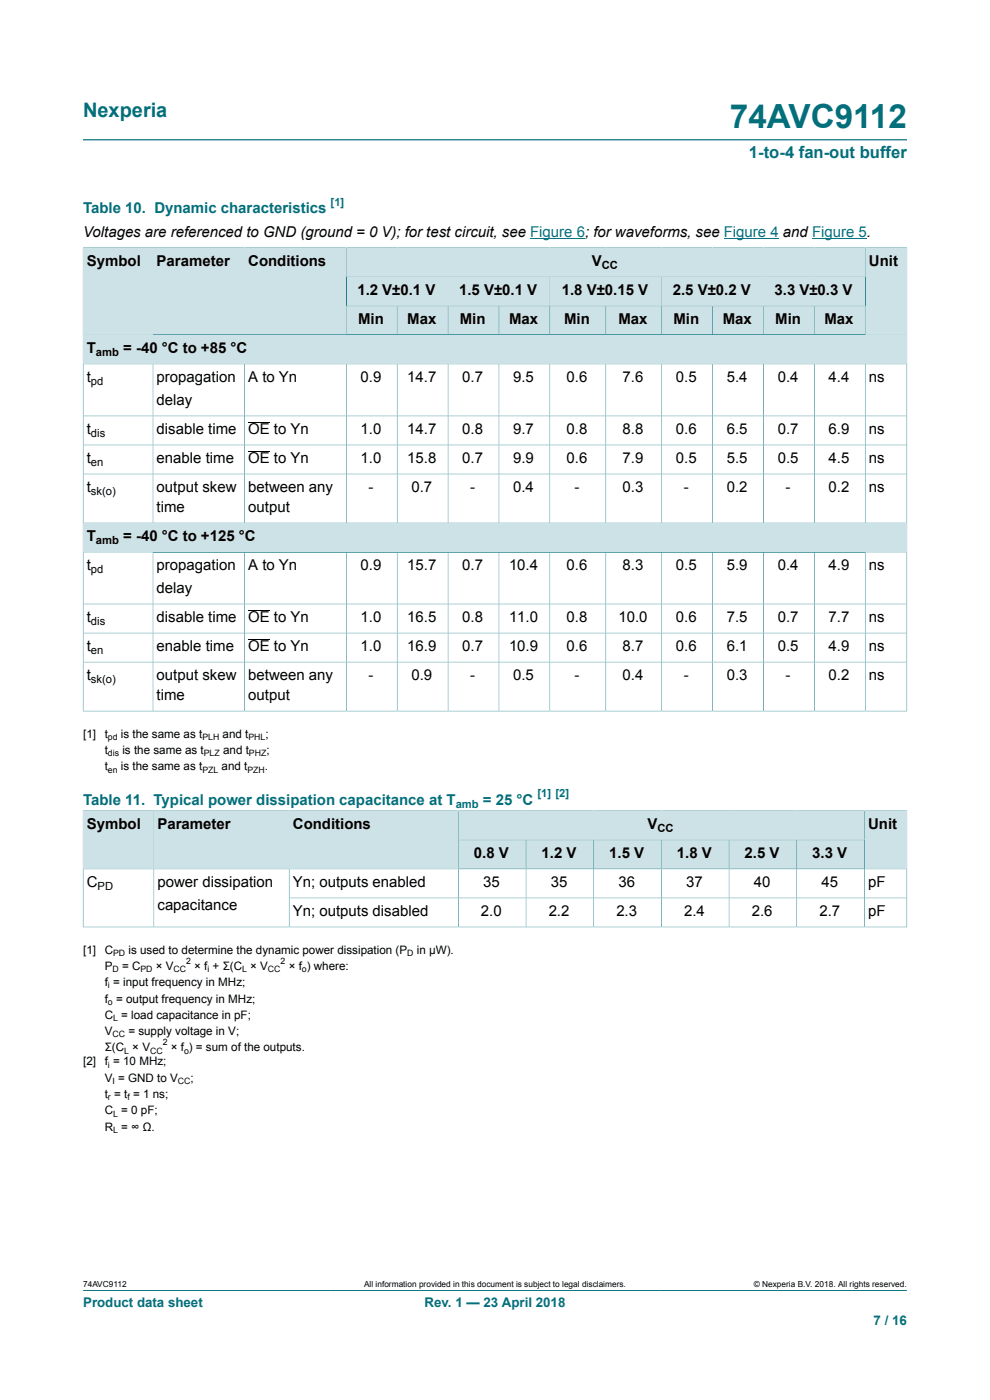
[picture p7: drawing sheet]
<svg xmlns="http://www.w3.org/2000/svg" width="210mm" height="297mm" viewBox="0 0 210 297" stroke-linecap="round" stroke-linejoin="round" font-family="sans-serif">
<defs><g id="words">
<text font-size="7.1" fill="#036f7b" x="154.8" y="27.2">74AVC9112</text>
<text font-size="4.2" fill="#036f7b" x="17.6" y="24.8">Nexperia</text>
<text font-size="3.5" fill="#036f7b" x="158.9" y="33.5">1-to-4 fan-out buffer</text>
<g font-size="3.2" fill="#036f7b">
<text x="17.6" y="45.3">Table 10. Dynamic characteristics</text>
<text x="17.6" y="170.7">Table 11. Typical power dissipation capacitance at T</text>
<text x="102.4" y="170.7">= 25 °C</text>
</g>
<g font-size="3.2">
<text x="17.6" y="50.2">Voltages are referenced to GND (ground = 0 V); for test circuit, see Figure 6; for waveforms, see Figure 4 and Figure 5.</text>
<text x="18.4" y="56.5">Symbol</text>
<text x="33.2" y="56.5">Parameter</text>
<text x="52.7" y="56.5">Conditions</text>
<text x="125.5" y="56.5">V</text>
<text x="184.3" y="56.5">Unit</text>
<text x="75.8" y="62.6">1.2 V±0.1 V</text>
<text x="97.4" y="62.6">1.5 V±0.1 V</text>
<text x="119.2" y="62.6">1.8 V±0.15 V</text>
<text x="142.7" y="62.6">2.5 V±0.2 V</text>
<text x="164.3" y="62.6">3.3 V±0.3 V</text>
<text x="76" y="68.8">Min</text>
<text x="86.4" y="68.8">Max</text>
<text x="97.5" y="68.8">Min</text>
<text x="108" y="68.8">Max</text>
<text x="119.7" y="68.8">Min</text>
<text x="131.2" y="68.8">Max</text>
<text x="142.9" y="68.8">Min</text>
<text x="153.3" y="68.8">Max</text>
<text x="164.4" y="68.8">Min</text>
<text x="174.9" y="68.8">Max</text>
<text x="18.4" y="75">T</text>
<text x="26.1" y="75">= -40 °C to +85 °C</text>
<text x="18.4" y="81.1">t</text>
<text x="33.2" y="81.1">propagation</text>
<text x="52.7" y="81.1">A to Yn</text>
<text x="76.5" y="81.1">0.9</text>
<text x="86.4" y="81.1">14.7</text>
<text x="98.1" y="81.1">0.7</text>
<text x="108.9" y="81.1">9.5</text>
<text x="120.2" y="81.1">0.6</text>
<text x="132.1" y="81.1">7.6</text>
<text x="143.4" y="81.1">0.5</text>
<text x="154.2" y="81.1">5.4</text>
<text x="165" y="81.1">0.4</text>
<text x="175.8" y="81.1">4.4</text>
<text x="184.3" y="81.1">ns</text>
<text x="33.2" y="86">delay</text>
<text x="18.4" y="92.1">t</text>
<text x="33.2" y="92.1">disable time</text>
<text x="52.7" y="92.1">OE to Yn</text>
<text x="76.5" y="92.1">1.0</text>
<text x="86.4" y="92.1">14.7</text>
<text x="98.1" y="92.1">0.8</text>
<text x="108.9" y="92.1">9.7</text>
<text x="120.2" y="92.1">0.8</text>
<text x="132.1" y="92.1">8.8</text>
<text x="143.4" y="92.1">0.6</text>
<text x="154.2" y="92.1">6.5</text>
<text x="165" y="92.1">0.7</text>
<text x="175.8" y="92.1">6.9</text>
<text x="184.3" y="92.1">ns</text>
<text x="18.4" y="98.3">t</text>
<text x="33.2" y="98.3">enable time</text>
<text x="52.7" y="98.3">OE to Yn</text>
<text x="76.5" y="98.3">1.0</text>
<text x="86.4" y="98.3">15.8</text>
<text x="98.1" y="98.3">0.7</text>
<text x="108.9" y="98.3">9.9</text>
<text x="120.2" y="98.3">0.6</text>
<text x="132.1" y="98.3">7.9</text>
<text x="143.4" y="98.3">0.5</text>
<text x="154.2" y="98.3">5.5</text>
<text x="165" y="98.3">0.5</text>
<text x="175.8" y="98.3">4.5</text>
<text x="184.3" y="98.3">ns</text>
<text x="18.4" y="104.5">t</text>
<text x="33.2" y="104.5">output skew</text>
<text x="52.7" y="104.5">between any</text>
<text x="78.2" y="104.5">-</text>
<text x="87.3" y="104.5">0.7</text>
<text x="99.7" y="104.5">-</text>
<text x="108.9" y="104.5">0.4</text>
<text x="121.9" y="104.5">-</text>
<text x="132.1" y="104.5">0.3</text>
<text x="145.1" y="104.5">-</text>
<text x="154.2" y="104.5">0.2</text>
<text x="166.6" y="104.5">-</text>
<text x="175.8" y="104.5">0.2</text>
<text x="184.3" y="104.5">ns</text>
<text x="33.2" y="108.7">time</text>
<text x="52.7" y="108.7">output</text>
<text x="18.4" y="114.9">T</text>
<text x="26.1" y="114.9">= -40 °C to +125 °C</text>
<text x="18.4" y="121">t</text>
<text x="33.2" y="121">propagation</text>
<text x="33.2" y="125.9">delay</text>
<text x="52.7" y="121">A to Yn</text>
<text x="76.5" y="121">0.9</text>
<text x="86.4" y="121">15.7</text>
<text x="98.1" y="121">0.7</text>
<text x="108" y="121">10.4</text>
<text x="120.2" y="121">0.6</text>
<text x="132.1" y="121">8.3</text>
<text x="143.4" y="121">0.5</text>
<text x="154.2" y="121">5.9</text>
<text x="165" y="121">0.4</text>
<text x="175.8" y="121">4.9</text>
<text x="184.3" y="121">ns</text>
<text x="18.4" y="132">t</text>
<text x="33.2" y="132">disable time</text>
<text x="52.7" y="132">OE to Yn</text>
<text x="76.5" y="132">1.0</text>
<text x="86.4" y="132">16.5</text>
<text x="98.1" y="132">0.8</text>
<text x="108" y="132">11.0</text>
<text x="120.2" y="132">0.8</text>
<text x="131.2" y="132">10.0</text>
<text x="143.4" y="132">0.6</text>
<text x="154.2" y="132">7.5</text>
<text x="165" y="132">0.7</text>
<text x="175.8" y="132">7.7</text>
<text x="184.3" y="132">ns</text>
<text x="18.4" y="138.2">t</text>
<text x="33.2" y="138.2">enable time</text>
<text x="52.7" y="138.2">OE to Yn</text>
<text x="76.5" y="138.2">1.0</text>
<text x="86.4" y="138.2">16.9</text>
<text x="98.1" y="138.2">0.7</text>
<text x="108" y="138.2">10.9</text>
<text x="120.2" y="138.2">0.6</text>
<text x="132.1" y="138.2">8.7</text>
<text x="143.4" y="138.2">0.6</text>
<text x="154.2" y="138.2">6.1</text>
<text x="165" y="138.2">0.5</text>
<text x="175.8" y="138.2">4.9</text>
<text x="184.3" y="138.2">ns</text>
<text x="18.4" y="144.4">t</text>
<text x="33.2" y="144.4">output skew</text>
<text x="33.2" y="148.6">time</text>
<text x="52.7" y="144.4">between any</text>
<text x="52.7" y="148.6">output</text>
<text x="78.2" y="144.4">-</text>
<text x="87.3" y="144.4">0.9</text>
<text x="99.7" y="144.4">-</text>
<text x="108.9" y="144.4">0.5</text>
<text x="121.9" y="144.4">-</text>
<text x="132.1" y="144.4">0.4</text>
<text x="145.1" y="144.4">-</text>
<text x="154.2" y="144.4">0.3</text>
<text x="166.6" y="144.4">-</text>
<text x="175.8" y="144.4">0.2</text>
<text x="184.3" y="144.4">ns</text>
<text x="18.4" y="175.9">Symbol</text>
<text x="33.4" y="175.9">Parameter</text>
<text x="62.1" y="175.9">Conditions</text>
<text x="137.3" y="175.9">V</text>
<text x="184.1" y="175.9">Unit</text>
<text x="100.5" y="182.1">0.8 V</text>
<text x="114.9" y="182.1">1.2 V</text>
<text x="129.2" y="182.1">1.5 V</text>
<text x="143.6" y="182.1">1.8 V</text>
<text x="158" y="182.1">2.5 V</text>
<text x="172.3" y="182.1">3.3 V</text>
<text x="18.4" y="188.2">C</text>
<text x="33.4" y="188.2">power dissipation</text>
<text x="62.1" y="188.2">Yn; outputs enabled</text>
<text x="102.5" y="188.2">35</text>
<text x="116.8" y="188.2">35</text>
<text x="131.2" y="188.2">36</text>
<text x="145.5" y="188.2">37</text>
<text x="159.9" y="188.2">40</text>
<text x="174.2" y="188.2">45</text>
<text x="184.1" y="188.2">pF</text>
<text x="33.4" y="193.1">capacitance</text>
<text x="62.1" y="194.4">Yn; outputs disabled</text>
<text x="102" y="194.4">2.0</text>
<text x="116.4" y="194.4">2.2</text>
<text x="130.7" y="194.4">2.3</text>
<text x="145.1" y="194.4">2.4</text>
<text x="159.4" y="194.4">2.6</text>
<text x="173.8" y="194.4">2.7</text>
<text x="184.1" y="194.4">pF</text>
</g>
<g font-size="2.8" fill="#036f7b">
<text x="17.6" y="277.3">Product data sheet</text>
<text x="90.1" y="277.3">Rev. 1 — 23 April 2018</text>
<text x="185.3" y="281">7 / 16</text>
</g>
<g font-size="2.5">
<text x="17.6" y="156.5">[1]</text>
<text x="22.2" y="156.5">t</text>
<text x="22.2" y="160">t</text>
<text x="25.7" y="156.5">is the same as t</text>
<text x="26" y="160">is the same as t</text>
<text x="47.2" y="156.5">and t</text>
<text x="47.3" y="160">and t</text>
<text x="56.3" y="156.5">;</text>
<text x="56.5" y="160">;</text>
<text x="22.2" y="163.4">t</text>
<text x="25.7" y="163.4">is the same as t</text>
<text x="47" y="163.4">and t</text>
<text x="56.2" y="163.4">.</text>
<text x="17.6" y="202.3">[1]</text>
<text x="22.2" y="202.3">C</text>
<text x="27.3" y="202.3">is used to determine the dynamic power dissipation (P</text>
<text x="88.4" y="202.3">in μW).</text>
<text x="22.2" y="205.8">P</text>
<text x="22.2" y="209.2">f = input frequency in MHz;</text>
<text x="25.9" y="205.8">= C</text>
<text x="33.1" y="205.8">× V</text>
<text x="41.2" y="205.8">× f + Σ(C × V</text>
<text x="61.2" y="205.8">× f ) where:</text>
<text x="22.2" y="212.7">f = output frequency in MHz;</text>
<text x="22.2" y="216.1">C = load capacitance in pF;</text>
<text x="22.2" y="219.6">V</text>
<text x="27.2" y="219.6">= supply voltage in V;</text>
<text x="17.6" y="226">[2]</text>
<text x="22.2" y="223">Σ(C × V</text>
<text x="22.2" y="226">f = 10 MHz;</text>
<text x="36.2" y="223">× f ) = sum of the outputs.</text>
<text x="22.2" y="229.5">V = GND to V</text>
<text x="22.2" y="232.9">t = t = 1 ns;</text>
<text x="40.4" y="229.5">;</text>
<text x="22.2" y="236.4">C = 0 pF;</text>
<text x="22.2" y="239.8">R = ∞ Ω.</text>
</g>
<g font-size="2.4" fill="#036f7b">
<text x="70.1" y="43.6">[1]</text>
<text x="96.7" y="171.3">amb</text>
<text x="114" y="169.1">[1] [2]</text>
</g>
<g font-size="2.4">
<text x="127.7" y="57.1">CC</text>
<text x="20.4" y="75.6">amb</text>
<text x="19.3" y="81.7">pd</text>
<text x="19.3" y="92.8">dis</text>
<text x="19.3" y="98.9">en</text>
<text x="19.3" y="105.1">sk(o)</text>
<text x="20.4" y="115.5">amb</text>
<text x="19.3" y="121.6">pd</text>
<text x="19.3" y="132.7">dis</text>
<text x="19.3" y="138.8">en</text>
<text x="19.3" y="145">sk(o)</text>
<text x="139.5" y="176.5">CC</text>
<text x="20.7" y="188.9">PD</text>
</g>
<g font-size="1.9">
<text x="22.9" y="157">pd</text>
<text x="22.9" y="160.4">dis</text>
<text x="42.9" y="157">PLH</text>
<text x="43.2" y="160.4">PLZ</text>
<text x="52.7" y="157">PHL</text>
<text x="52.8" y="160.4">PHZ</text>
<text x="22.9" y="163.9">en</text>
<text x="42.9" y="163.9">PZL</text>
<text x="52.5" y="163.9">PZH</text>
<text x="24" y="202.8">PD</text>
<text x="86.4" y="202.8">D</text>
<text x="22.9" y="209.7">i</text>
<text x="23.9" y="206.2">D</text>
<text x="29.8" y="206.2">PD</text>
<text x="36.8" y="206.2">CC</text>
<text x="39.5" y="204.5">2</text>
<text x="44" y="206.2">i</text>
<text x="51.4" y="206.2">L</text>
<text x="56.8" y="206.2">CC</text>
<text x="59.5" y="204.5">2</text>
<text x="64" y="206.2">o</text>
<text x="22.9" y="213.2">o</text>
<text x="23.9" y="220.1">CC</text>
<text x="24" y="216.6">L</text>
<text x="34.5" y="221.8">2</text>
<text x="22.9" y="226.5">i</text>
<text x="26.4" y="223.5">L</text>
<text x="31.8" y="223.5">CC</text>
<text x="39" y="223.5">o</text>
<text x="22.9" y="233.4">r</text>
<text x="23.9" y="229.9">I</text>
<text x="27" y="233.4">f</text>
<text x="37.7" y="229.9">CC</text>
<text x="24" y="236.9">L</text>
<text x="24" y="240.3">L</text>
</g>
<g font-size="1.8">
<text x="17.6" y="273.1">74AVC9112</text>
<text x="77.2" y="273.1">All information provided in this document is subject to legal disclaimers.</text>
<text x="159.9" y="273.1">© Nexperia B.V. 2018. All rights reserved.</text>
</g>
</g></defs>
<path d="M17.6 29.7h174.8M73.5 52.6h110v6.1h-110z" fill="none" stroke="#036f7b" stroke-width=".21"/>
<path d="M112.5 50.5h11.6M153.5 50.5h11.7M172.2 50.5h11.7" fill="none" stroke="#00f" stroke-width=".21"/>
<path d="M73.5 52.6h110v6.1h-110z" fill="#cde2e7"/>
<path d="M73.5 58.7h21.5v6.2h-21.5z" fill="none" stroke="#036f7b" stroke-width=".21"/>
<path d="M73.5 58.8h21.5v6h-21.5z" fill="#cde2e7"/>
<path d="M95 58.7h21.6v6.2h-21.6z" fill="none" stroke="#036f7b" stroke-width=".21"/>
<path d="M95.1 58.8h21.5v6h-21.5z" fill="#cde2e7"/>
<path d="M116.6 58.7h23.8v6.2h-23.8z" fill="none" stroke="#036f7b" stroke-width=".21"/>
<path d="M116.7 58.8h23.6v6h-23.6z" fill="#cde2e7"/>
<path d="M140.4 58.7h21.6v6.2h-21.6z" fill="none" stroke="#036f7b" stroke-width=".21"/>
<path d="M140.4 58.8h21.5v6h-21.5z" fill="#cde2e7"/>
<path d="M162 58.7h21.5v6.2h-21.5z" fill="none" stroke="#036f7b" stroke-width=".21"/>
<path d="M162 58.8h21.5v6h-21.5z" fill="#cde2e7"/>
<path d="M17.6 52.5v18.6h14.9v-18.5h-14.9" fill="none" stroke="#036f7b" stroke-width=".21"/>
<path d="M17.7 52.6h14.7v18.4h-14.7z" fill="#cde2e7"/>
<path d="M32.5 52.6h19.4v18.5h-19.4z" fill="none" stroke="#036f7b" stroke-width=".21"/>
<path d="M32.5 52.6h19.3v18.4h-19.3z" fill="#cde2e7"/>
<path d="M51.9 52.6h21.6v18.5h-21.6z" fill="none" stroke="#036f7b" stroke-width=".21"/>
<g fill="#cde2e7">
<path d="M52 52.6h21.4v18.4h-21.4z"/>
<path d="M73.5 65h10.7v6h-10.7z"/>
</g>
<path d="M73.5 64.9h10.8v6.2h-10.8z" fill="none" stroke="#036f7b" stroke-width=".21"/>
<path d="M84.3 65h10.7v6h-10.7z" fill="#cde2e7"/>
<path d="M84.3 64.9h10.7v6.2h-10.7z" fill="none" stroke="#036f7b" stroke-width=".21"/>
<path d="M95.1 65h10.7v6h-10.7z" fill="#cde2e7"/>
<path d="M95 64.9h10.8v6.2h-10.8z" fill="none" stroke="#036f7b" stroke-width=".21"/>
<path d="M105.9 65h10.7v6h-10.7z" fill="#cde2e7"/>
<path d="M105.8 64.9h10.8v6.2h-10.8z" fill="none" stroke="#036f7b" stroke-width=".21"/>
<path d="M116.7 65h11.7v6h-11.7z" fill="#cde2e7"/>
<path d="M116.6 64.9h11.9v6.2h-11.9z" fill="none" stroke="#036f7b" stroke-width=".21"/>
<path d="M128.6 65h11.7v6h-11.7z" fill="#cde2e7"/>
<path d="M128.5 64.9h11.9v6.2h-11.9z" fill="none" stroke="#036f7b" stroke-width=".21"/>
<path d="M140.4 65h10.7v6h-10.7z" fill="#cde2e7"/>
<path d="M140.4 64.9h10.8v6.2h-10.8z" fill="none" stroke="#036f7b" stroke-width=".21"/>
<path d="M151.2 65h10.7v6h-10.7z" fill="#cde2e7"/>
<path d="M151.2 64.9h10.8v6.2h-10.8z" fill="none" stroke="#036f7b" stroke-width=".21"/>
<path d="M162 65h10.7v6h-10.7z" fill="#cde2e7"/>
<path d="M162 64.9h10.7v6.2h-10.7z" fill="none" stroke="#036f7b" stroke-width=".21"/>
<path d="M172.8 65h10.7v6h-10.7z" fill="#cde2e7"/>
<path d="M192.4 52.5v18.6h-19.7v-6.2h10.8M192.4 52.6h-8.9v18.5" fill="none" stroke="#036f7b" stroke-width=".21"/>
<path d="M183.6 52.6h8.7v18.4h-8.7z" fill="#cde2e7"/>
<path d="M17.6 71.1h174.8v6.1h-174.8z" fill="none" stroke="#036f7b" stroke-width=".21"/>
<path d="M17.7 71.1h174.6v6h-174.6z" fill="#cde2e7"/>
<g fill="none" stroke="#036f7b" stroke-width=".21">
<path d="M17.6 77.2h174.8v39.9h-174.8zM32.5 77.2v33.8M51.9 77.2v33.8M73.5 77.2v33.8M84.3 77.2v33.8M95 77.2v33.8M105.8 77.2v33.8M116.6 77.2v33.8M128.5 77.2v33.8M140.4 77.2v33.8M151.2 77.2v33.8M162 77.2v33.8"/>
<path d="M172.7 77.2v33.8M183.5 77.2v33.8M17.6 88.2h174.8M17.6 94.4h174.8M17.6 100.6h174.8M17.6 111h174.8"/>
</g>
<path d="M52.7 89.6h4.5M52.7 95.8h4.5" fill="none" stroke="#000" stroke-width=".21"/>
<path d="M17.7 111h174.6v6h-174.6z" fill="#cde2e7"/>
<g fill="none" stroke="#036f7b" stroke-width=".21">
<path d="M32.5 117.1v33.8M51.9 117.1v33.8M73.5 117.1v33.8M84.3 117.1v33.8M95 117.1v33.8M105.8 117.1v33.8M116.6 117.1v33.8M128.5 117.1v33.8M140.4 117.1v33.8M151.2 117.1v33.8M162 117.1v33.8M172.7 117.1v33.8"/>
<path d="M183.5 117.1v33.8M17.6 128.1h174.8M17.6 134.3h174.8M17.6 150.9h174.8M17.6 150.9v-33.8h174.8v33.8M17.6 140.5h174.8M97.2 172h86.2v6.2h-86.2z"/>
</g>
<path d="M52.7 129.5h4.5M52.7 135.7h4.5" fill="none" stroke="#000" stroke-width=".21"/>
<path d="M97.3 172.1h86v6h-86z" fill="#cde2e7"/>
<path d="M17.6 171.9v12.4h15v-12.3h-15" fill="none" stroke="#036f7b" stroke-width=".21"/>
<path d="M17.7 172.1h14.9v12.2h-14.9z" fill="#cde2e7"/>
<path d="M32.6 172h28.7v12.3h-28.7z" fill="none" stroke="#036f7b" stroke-width=".21"/>
<path d="M32.7 172.1h28.6v12.2h-28.6z" fill="#cde2e7"/>
<path d="M61.3 172h35.9v12.3h-35.9z" fill="none" stroke="#036f7b" stroke-width=".21"/>
<g fill="#cde2e7">
<path d="M61.4 172.1h35.8v12.2h-35.8z"/>
<path d="M97.3 178.2h14.2v6.1h-14.2z"/>
</g>
<path d="M97.2 178.2h14.4v6.1h-14.4z" fill="none" stroke="#036f7b" stroke-width=".21"/>
<path d="M111.7 178.2h14.2v6.1h-14.2z" fill="#cde2e7"/>
<path d="M111.6 178.2h14.3v6.1h-14.3z" fill="none" stroke="#036f7b" stroke-width=".21"/>
<path d="M126 178.2h14.2v6.1h-14.2z" fill="#cde2e7"/>
<path d="M125.9 178.2h14.4v6.1h-14.4z" fill="none" stroke="#036f7b" stroke-width=".21"/>
<path d="M140.4 178.2h14.2v6.1h-14.2z" fill="#cde2e7"/>
<path d="M140.3 178.2h14.4v6.1h-14.4z" fill="none" stroke="#036f7b" stroke-width=".21"/>
<path d="M154.7 178.2h14.2v6.1h-14.2z" fill="#cde2e7"/>
<path d="M154.7 178.2h14.3v6.1h-14.3z" fill="none" stroke="#036f7b" stroke-width=".21"/>
<path d="M169.1 178.2h14.2v6.1h-14.2z" fill="#cde2e7"/>
<path d="M192.4 171.9v12.4h-23.4v-6.1h14.4M192.4 172h-9v12.3" fill="none" stroke="#036f7b" stroke-width=".21"/>
<path d="M183.4 172.1h8.9v12.2h-8.9z" fill="#cde2e7"/>
<g fill="none" stroke="#036f7b" stroke-width=".21">
<path d="M17.6 196.7h174.8M17.6 196.7v-12.4h174.8v12.4M32.6 184.3v12.4M61.3 190.5h131.1M61.3 184.3v12.4M97.2 184.3v12.4M111.6 184.3v12.4M125.9 184.3v12.4M140.3 184.3v12.4M154.7 184.3v12.4M169 184.3v12.4M183.4 184.3v12.4"/>
<path d="M17.6 273.8h174.8"/>
</g>
<use href="#words"/>
</svg>
